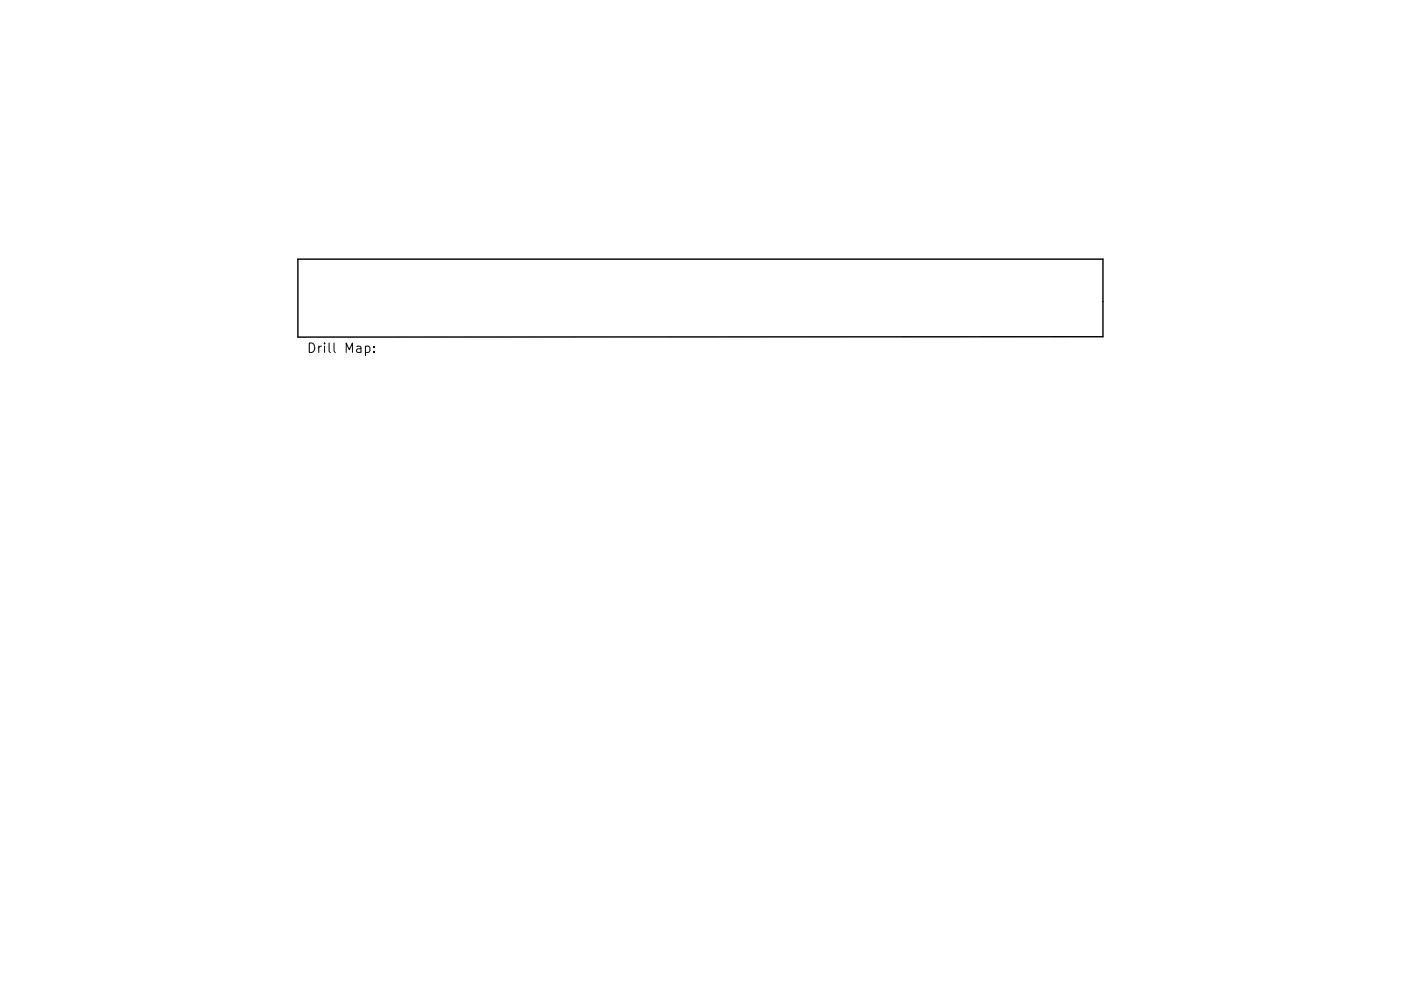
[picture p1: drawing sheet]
<svg xmlns="http://www.w3.org/2000/svg" width="297mm" height="210mm" viewBox="0 0 297 210" stroke-linecap="round" stroke-linejoin="round" font-family="sans-serif">
<defs><g id="words">
<text font-size="2.8" x="65" y="74.9">Drill Map:</text>
</g></defs>
<path d="M63.2 55h170.6v16.4l-170.6 .1z" fill="none" stroke="#000" stroke-width=".3"/>
<path d="M77.5 73.5l.6-.1 .3 .4v.6l-.1 .3h-.8M79.3 74.6v.2M79.3 73.5v.2" fill="none" stroke="#000" stroke-width=".21"/>
<use href="#words"/>
</svg>
